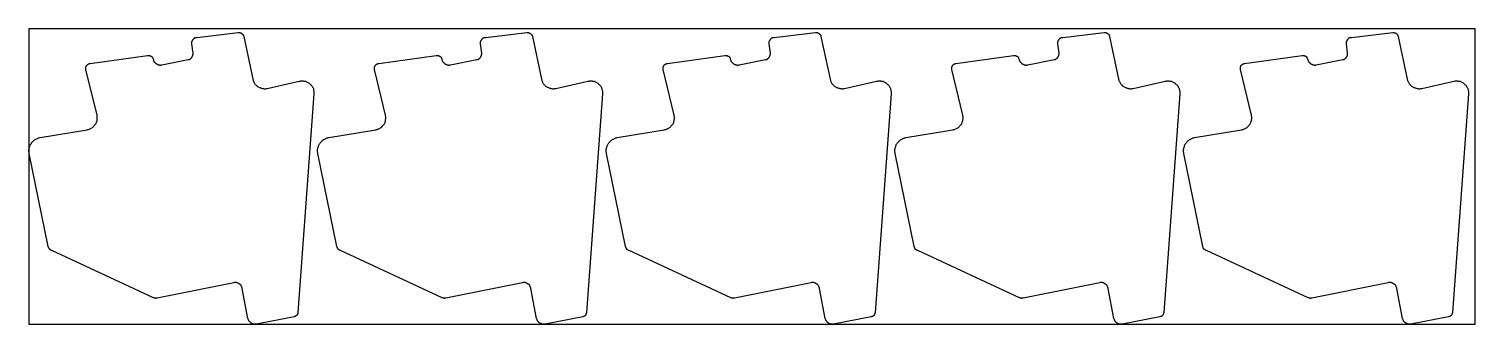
# Model space of a CAD drawing. Header units: metres. Extents: x 0 to 1200, y 0 to 245.
import ezdxf

# ---------------------------------------------------------------- set-up
doc = ezdxf.new("R2010")
doc.units = ezdxf.units.M
doc.layers.add('MATERIAL', color=8, linetype='Continuous')
doc.layers.add('PART', color=3, linetype='Continuous')

msp = doc.modelspace()

# ---------------------------------------------------------------- linework, layer by layer
at = {"layer": 'MATERIAL'}
msp.add_lwpolyline([(0, 0), (1200, 0), (1200, 245), (0, 245)], close=True, dxfattribs=at)
at = {"layer": 'PART'}
for points in [[(170, 34.25), (106.5, 21.5), (106.25, 21.5), (106, 21.5), (105.75, 21.5), (105.5, 21.25), (105.25, 21.25), (105.25, 21.5), (105, 21.5), (104.75, 21.5), (104.5, 21.5), (104.25, 21.5), (104, 21.5), (104, 21.75), (103.75, 21.75), (103.5, 21.75), (19, 61), (18.75, 61), (18.5, 61), (18.25, 61.25), (18, 61.5), (17.75, 61.75), (17.5, 61.75), (17.5, 62), (17.25, 62), (17.25, 62.25), (17, 62.25), (17, 62.5), (16.75, 62.75), (16.5, 63), (16.5, 63.25), (16.25, 63.5), (16.25, 63.75), (16.25, 64), (16, 64.25), (16, 64.5), (0.25, 141.5), (0.25, 142.25), (0, 142.75), (0, 143.25), (0, 144), (0, 144.5), (0, 145), (0.25, 145.75), (0.25, 146.25), (0.5, 146.75), (0.75, 147.5), (0.75, 148), (1, 148.5), (1.25, 149), (1.75, 149.5), (2, 150), (2.25, 150.5), (2.75, 151), (3, 151.25), (3.5, 151.75), (4, 152.25), (4.25, 152.5), (4.75, 153), (5.25, 153.25), (5.75, 153.5), (6.5, 153.75), (7, 154), (7.5, 154.25), (8, 154.5), (8.5, 154.5), (9.25, 154.75), (48.25, 161.25), (48.75, 161.5), (49.5, 161.5), (50, 161.75), (50.5, 162), (50.75, 162), (51.25, 162.25), (51.75, 162.5), (52.25, 163), (52.75, 163.25), (53, 163.5), (53.5, 163.75), (53.75, 164.25), (54.25, 164.75), (54.5, 165), (54.75, 165.5), (55.25, 166), (55.5, 166.25), (55.75, 166.75), (56, 167.25), (56, 167.75), (56.25, 168.25), (56.5, 168.75), (56.5, 169.25), (56.5, 169.75), (56.75, 170.5), (56.75, 171), (56.75, 171.5), (56.75, 172), (56.5, 172.5), (56.5, 173), (56.5, 173.5), (47.25, 211.25), (47.25, 211.5), (47.25, 211.75), (47.25, 212), (47.25, 212.25), (47.25, 212.5), (47.25, 212.75), (47.25, 213), (47.25, 213.25), (47.25, 213.5), (47.5, 213.75), (47.5, 214), (47.75, 214.25), (47.75, 214.5), (48, 214.75), (48.25, 215), (48.25, 215.25), (48.5, 215.25), (48.75, 215.5), (49, 215.75), (49.25, 215.75), (49.5, 216), (49.75, 216), (50, 216), (50.25, 216.25), (50.5, 216.25), (50.75, 216.25), (98.5, 223), (98.75, 223), (99, 223), (99.25, 223), (99.5, 223), (99.75, 223), (100, 223), (100.25, 223), (100.5, 222.75), (100.75, 222.75), (101, 222.5), (101.25, 222.5), (101.5, 222.25), (101.75, 222), (102, 222), (102, 221.75), (102.25, 221.75), (102.25, 221.5), (102.5, 221.25), (102.75, 221), (102.75, 220.75), (102.75, 220.5), (103, 220.25), (103.25, 219.25), (103.5, 218.75), (103.5, 218.5), (103.75, 218.25), (103.75, 218), (104, 217.75), (104.25, 217.5), (104.5, 217.25), (104.75, 217), (104.75, 216.75), (105, 216.5), (105.25, 216.25), (105.5, 216.25), (105.75, 216), (106.25, 215.75), (106.5, 215.75), (106.75, 215.5), (107, 215.5), (107.25, 215.25), (107.5, 215.25), (108, 215.25), (108.25, 215.25), (108.5, 215), (109, 215), (109.25, 215), (109.5, 215), (109.75, 215.25), (110.25, 215.25), (132.25, 219.5), (132.5, 219.5), (132.75, 219.5), (133, 219.75), (133.25, 219.75), (133.5, 220), (133.75, 220), (133.75, 220.25), (134, 220.25), (134.25, 220.5), (134.5, 220.75), (134.75, 220.75), (135, 221), (135, 221.25), (135.25, 221.5), (135.5, 221.75), (135.5, 222), (135.75, 222.25), (135.75, 222.5), (135.75, 222.75), (136, 223), (136, 223.25), (136, 223.5), (136, 223.75), (136.25, 224), (136.25, 224.25), (136.25, 224.5), (136.25, 224.75), (136.25, 225), (135.25, 232.5), (135.25, 232.75), (135.25, 233), (135.25, 233.25), (135.25, 233.5), (135.25, 233.75), (135.25, 234), (135.25, 234.25), (135.25, 234.5), (135.5, 234.75), (135.5, 235), (135.75, 235.25), (135.75, 235.5), (136, 235.75), (136, 236), (136.25, 236.25), (136.25, 236.5), (136.5, 236.5), (136.75, 236.75), (137, 237), (137.25, 237), (137.25, 237.25), (137.5, 237.5), (137.75, 237.5), (138, 237.75), (138.25, 237.75), (138.5, 237.75), (138.75, 238), (139, 238), (139.25, 238), (139.5, 238), (173.75, 242), (174, 242), (174.25, 242), (174.5, 242), (174.75, 242), (175, 242), (175.25, 241.75), (175.5, 241.75), (175.75, 241.75), (176, 241.75), (176, 241.5), (176.25, 241.5), (176.5, 241.25), (176.75, 241.25), (176.75, 241), (177, 241), (177.25, 240.75), (177.5, 240.5), (177.5, 240.25), (177.75, 240.25), (177.75, 240), (177.75, 239.75), (178, 239.5), (178, 239.25), (178.25, 239), (178.25, 238.75), (185.75, 203.25), (186, 202.75), (186, 202.25), (186.25, 201.75), (186.5, 201.25), (186.75, 200.75), (187, 200.25), (187.25, 199.75), (187.5, 199.5), (187.75, 199), (188.25, 198.5), (188.5, 198.25), (189, 197.75), (189.25, 197.5), (189.75, 197.25), (190.25, 197), (190.75, 196.75), (191.25, 196.5), (191.75, 196.25), (192.25, 196), (192.75, 195.75), (193.25, 195.75), (193.75, 195.5), (194.25, 195.5), (194.75, 195.5), (195.25, 195.25), (195.75, 195.25), (196.25, 195.25), (196.75, 195.5), (197.25, 195.5), (197.75, 195.5), (224.25, 201.75), (224.75, 201.75), (225.25, 201.75), (225.75, 202), (226.5, 202), (227, 202), (227.5, 202), (228, 201.75), (228.5, 201.75), (229, 201.5), (229.5, 201.5), (230, 201.25), (230.5, 201), (231, 200.75), (231.5, 200.5), (232, 200.25), (232.5, 200), (232.75, 199.75), (233.25, 199.25), (233.5, 199), (234, 198.5), (234.25, 198.25), (234.75, 197.75), (235, 197.25), (235.25, 196.75), (235.5, 196.5), (235.75, 196), (236, 195.5), (236, 195), (236.25, 194.5), (236.25, 193.75), (236.5, 193.25), (236.5, 192.75), (236.5, 192.25), (236.5, 191.75), (236.5, 191.25), (223.25, 9.75), (223.25, 9.5), (223.25, 9.25), (223, 9), (223, 8.75), (223, 8.5), (222.75, 8.25), (222.75, 8), (222.5, 7.75), (222.5, 7.5), (222.25, 7.5), (222.25, 7.25), (222, 7), (221.75, 6.75), (221.5, 6.75), (221.5, 6.5), (221.25, 6.5), (221, 6.25), (220.75, 6.25), (220.5, 6.25), (220.5, 6), (220.25, 6), (220, 6), (188.75, 0), (188.5, 0), (188.25, 0), (188, 0), (187.5, 0), (187.25, 0), (187, 0), (186.75, 0), (186.25, 0), (186, 0.25), (185.75, 0.25), (185.5, 0.25), (185.25, 0.5), (184.75, 0.75), (184.5, 0.75), (184.25, 1), (184, 1.25), (183.75, 1.25), (183.5, 1.5), (183.25, 1.75), (183.25, 2), (183, 2.25), (182.75, 2.5), (182.5, 2.75), (182.5, 3), (182.25, 3.25), (182.25, 3.5), (182, 4), (182, 4.25), (182, 4.5), (181.75, 4.75), (177, 29.5), (177, 30), (177, 30.25), (176.75, 30.5), (176.75, 30.75), (176.5, 31), (176.5, 31.25), (176.25, 31.75), (176.25, 32), (176, 32.25), (175.75, 32.5), (175.5, 32.75), (175.25, 32.75), (175, 33), (174.75, 33.25), (174.5, 33.5), (174.25, 33.5), (174, 33.75), (173.75, 34), (173.5, 34), (173.25, 34.25), (172.75, 34.25), (172.5, 34.25), (172.25, 34.5), (172, 34.5), (171.5, 34.5), (171.25, 34.5), (171, 34.5), (170.75, 34.5), (170.25, 34.5), (170, 34.25)], [(409.5, 34.25), (346, 21.5), (345.75, 21.5), (345.5, 21.5), (345.25, 21.5), (345, 21.25), (344.75, 21.25), (344.75, 21.5), (344.5, 21.5), (344.25, 21.5), (344, 21.5), (343.75, 21.5), (343.5, 21.5), (343.5, 21.75), (343.25, 21.75), (343, 21.75), (258.5, 61), (258.25, 61), (258, 61), (257.75, 61.25), (257.5, 61.5), (257.25, 61.75), (257, 61.75), (257, 62), (256.75, 62), (256.75, 62.25), (256.5, 62.25), (256.5, 62.5), (256.25, 62.75), (256, 63), (256, 63.25), (255.75, 63.5), (255.75, 63.75), (255.75, 64), (255.5, 64.25), (255.5, 64.5), (239.75, 141.5), (239.75, 142.25), (239.5, 142.75), (239.5, 143.25), (239.5, 144), (239.5, 144.5), (239.5, 145), (239.75, 145.75), (239.75, 146.25), (240, 146.75), (240.25, 147.5), (240.25, 148), (240.5, 148.5), (240.75, 149), (241.25, 149.5), (241.5, 150), (241.75, 150.5), (242.25, 151), (242.5, 151.25), (243, 151.75), (243.5, 152.25), (243.75, 152.5), (244.25, 153), (244.75, 153.25), (245.25, 153.5), (246, 153.75), (246.5, 154), (247, 154.25), (247.5, 154.5), (248, 154.5), (248.75, 154.75), (287.75, 161.25), (288.25, 161.5), (289, 161.5), (289.5, 161.75), (290, 162), (290.25, 162), (290.75, 162.25), (291.25, 162.5), (291.75, 163), (292.25, 163.25), (292.5, 163.5), (293, 163.75), (293.25, 164.25), (293.75, 164.75), (294, 165), (294.25, 165.5), (294.75, 166), (295, 166.25), (295.25, 166.75), (295.5, 167.25), (295.5, 167.75), (295.75, 168.25), (296, 168.75), (296, 169.25), (296, 169.75), (296.25, 170.5), (296.25, 171), (296.25, 171.5), (296.25, 172), (296, 172.5), (296, 173), (296, 173.5), (286.75, 211.25), (286.75, 211.5), (286.75, 211.75), (286.75, 212), (286.75, 212.25), (286.75, 212.5), (286.75, 212.75), (286.75, 213), (286.75, 213.25), (286.75, 213.5), (287, 213.75), (287, 214), (287.25, 214.25), (287.25, 214.5), (287.5, 214.75), (287.75, 215), (287.75, 215.25), (288, 215.25), (288.25, 215.5), (288.5, 215.75), (288.75, 215.75), (289, 216), (289.25, 216), (289.5, 216), (289.75, 216.25), (290, 216.25), (290.25, 216.25), (338, 223), (338.25, 223), (338.5, 223), (338.75, 223), (339, 223), (339.25, 223), (339.5, 223), (339.75, 223), (340, 222.75), (340.25, 222.75), (340.5, 222.5), (340.75, 222.5), (341, 222.25), (341.25, 222), (341.5, 222), (341.5, 221.75), (341.75, 221.75), (341.75, 221.5), (342, 221.25), (342.25, 221), (342.25, 220.75), (342.25, 220.5), (342.5, 220.25), (342.75, 219.25), (343, 218.75), (343, 218.5), (343.25, 218.25), (343.25, 218), (343.5, 217.75), (343.75, 217.5), (344, 217.25), (344.25, 217), (344.25, 216.75), (344.5, 216.5), (344.75, 216.25), (345, 216.25), (345.25, 216), (345.75, 215.75), (346, 215.75), (346.25, 215.5), (346.5, 215.5), (346.75, 215.25), (347, 215.25), (347.5, 215.25), (347.75, 215.25), (348, 215), (348.5, 215), (348.75, 215), (349, 215), (349.25, 215.25), (349.75, 215.25), (371.75, 219.5), (372, 219.5), (372.25, 219.5), (372.5, 219.75), (372.75, 219.75), (373, 220), (373.25, 220), (373.25, 220.25), (373.5, 220.25), (373.75, 220.5), (374, 220.75), (374.25, 220.75), (374.5, 221), (374.5, 221.25), (374.75, 221.5), (375, 221.75), (375, 222), (375.25, 222.25), (375.25, 222.5), (375.25, 222.75), (375.5, 223), (375.5, 223.25), (375.5, 223.5), (375.5, 223.75), (375.75, 224), (375.75, 224.25), (375.75, 224.5), (375.75, 224.75), (375.75, 225), (374.75, 232.5), (374.75, 232.75), (374.75, 233), (374.75, 233.25), (374.75, 233.5), (374.75, 233.75), (374.75, 234), (374.75, 234.25), (374.75, 234.5), (375, 234.75), (375, 235), (375.25, 235.25), (375.25, 235.5), (375.5, 235.75), (375.5, 236), (375.75, 236.25), (375.75, 236.5), (376, 236.5), (376.25, 236.75), (376.5, 237), (376.75, 237), (376.75, 237.25), (377, 237.5), (377.25, 237.5), (377.5, 237.75), (377.75, 237.75), (378, 237.75), (378.25, 238), (378.5, 238), (378.75, 238), (379, 238), (413.25, 242), (413.5, 242), (413.75, 242), (414, 242), (414.25, 242), (414.5, 242), (414.75, 241.75), (415, 241.75), (415.25, 241.75), (415.5, 241.75), (415.5, 241.5), (415.75, 241.5), (416, 241.25), (416.25, 241.25), (416.25, 241), (416.5, 241), (416.75, 240.75), (417, 240.5), (417, 240.25), (417.25, 240.25), (417.25, 240), (417.25, 239.75), (417.5, 239.5), (417.5, 239.25), (417.75, 239), (417.75, 238.75), (425.25, 203.25), (425.5, 202.75), (425.5, 202.25), (425.75, 201.75), (426, 201.25), (426.25, 200.75), (426.5, 200.25), (426.75, 199.75), (427, 199.5), (427.25, 199), (427.75, 198.5), (428, 198.25), (428.5, 197.75), (428.75, 197.5), (429.25, 197.25), (429.75, 197), (430.25, 196.75), (430.75, 196.5), (431.25, 196.25), (431.75, 196), (432.25, 195.75), (432.75, 195.75), (433.25, 195.5), (433.75, 195.5), (434.25, 195.5), (434.75, 195.25), (435.25, 195.25), (435.75, 195.25), (436.25, 195.5), (436.75, 195.5), (437.25, 195.5), (463.75, 201.75), (464.25, 201.75), (464.75, 201.75), (465.25, 202), (466, 202), (466.5, 202), (467, 202), (467.5, 201.75), (468, 201.75), (468.5, 201.5), (469, 201.5), (469.5, 201.25), (470, 201), (470.5, 200.75), (471, 200.5), (471.5, 200.25), (472, 200), (472.25, 199.75), (472.75, 199.25), (473, 199), (473.5, 198.5), (473.75, 198.25), (474.25, 197.75), (474.5, 197.25), (474.75, 196.75), (475, 196.5), (475.25, 196), (475.5, 195.5), (475.5, 195), (475.75, 194.5), (475.75, 193.75), (476, 193.25), (476, 192.75), (476, 192.25), (476, 191.75), (476, 191.25), (462.75, 9.75), (462.75, 9.5), (462.75, 9.25), (462.5, 9), (462.5, 8.75), (462.5, 8.5), (462.25, 8.25), (462.25, 8), (462, 7.75), (462, 7.5), (461.75, 7.5), (461.75, 7.25), (461.5, 7), (461.25, 6.75), (461, 6.75), (461, 6.5), (460.75, 6.5), (460.5, 6.25), (460.25, 6.25), (460, 6.25), (460, 6), (459.75, 6), (459.5, 6), (428.25, 0), (428, 0), (427.75, 0), (427.5, 0), (427, 0), (426.75, 0), (426.5, 0), (426.25, 0), (425.75, 0), (425.5, 0.25), (425.25, 0.25), (425, 0.25), (424.75, 0.5), (424.25, 0.75), (424, 0.75), (423.75, 1), (423.5, 1.25), (423.25, 1.25), (423, 1.5), (422.75, 1.75), (422.75, 2), (422.5, 2.25), (422.25, 2.5), (422, 2.75), (422, 3), (421.75, 3.25), (421.75, 3.5), (421.5, 4), (421.5, 4.25), (421.5, 4.5), (421.25, 4.75), (416.5, 29.5), (416.5, 30), (416.5, 30.25), (416.25, 30.5), (416.25, 30.75), (416, 31), (416, 31.25), (415.75, 31.75), (415.75, 32), (415.5, 32.25), (415.25, 32.5), (415, 32.75), (414.75, 32.75), (414.5, 33), (414.25, 33.25), (414, 33.5), (413.75, 33.5), (413.5, 33.75), (413.25, 34), (413, 34), (412.75, 34.25), (412.25, 34.25), (412, 34.25), (411.75, 34.5), (411.5, 34.5), (411, 34.5), (410.75, 34.5), (410.5, 34.5), (410.25, 34.5), (409.75, 34.5), (409.5, 34.25)], [(649, 34.25), (585.5, 21.5), (585.25, 21.5), (585, 21.5), (584.75, 21.5), (584.5, 21.25), (584.25, 21.25), (584.25, 21.5), (584, 21.5), (583.75, 21.5), (583.5, 21.5), (583.25, 21.5), (583, 21.5), (583, 21.75), (582.75, 21.75), (582.5, 21.75), (498, 61), (497.75, 61), (497.5, 61), (497.25, 61.25), (497, 61.5), (496.75, 61.75), (496.5, 61.75), (496.5, 62), (496.25, 62), (496.25, 62.25), (496, 62.25), (496, 62.5), (495.75, 62.75), (495.5, 63), (495.5, 63.25), (495.25, 63.5), (495.25, 63.75), (495.25, 64), (495, 64.25), (495, 64.5), (479.25, 141.5), (479.25, 142.25), (479, 142.75), (479, 143.25), (479, 144), (479, 144.5), (479, 145), (479.25, 145.75), (479.25, 146.25), (479.5, 146.75), (479.75, 147.5), (479.75, 148), (480, 148.5), (480.25, 149), (480.75, 149.5), (481, 150), (481.25, 150.5), (481.75, 151), (482, 151.25), (482.5, 151.75), (483, 152.25), (483.25, 152.5), (483.75, 153), (484.25, 153.25), (484.75, 153.5), (485.5, 153.75), (486, 154), (486.5, 154.25), (487, 154.5), (487.5, 154.5), (488.25, 154.75), (527.25, 161.25), (527.75, 161.5), (528.5, 161.5), (529, 161.75), (529.5, 162), (529.75, 162), (530.25, 162.25), (530.75, 162.5), (531.25, 163), (531.75, 163.25), (532, 163.5), (532.5, 163.75), (532.75, 164.25), (533.25, 164.75), (533.5, 165), (533.75, 165.5), (534.25, 166), (534.5, 166.25), (534.75, 166.75), (535, 167.25), (535, 167.75), (535.25, 168.25), (535.5, 168.75), (535.5, 169.25), (535.5, 169.75), (535.75, 170.5), (535.75, 171), (535.75, 171.5), (535.75, 172), (535.5, 172.5), (535.5, 173), (535.5, 173.5), (526.25, 211.25), (526.25, 211.5), (526.25, 211.75), (526.25, 212), (526.25, 212.25), (526.25, 212.5), (526.25, 212.75), (526.25, 213), (526.25, 213.25), (526.25, 213.5), (526.5, 213.75), (526.5, 214), (526.75, 214.25), (526.75, 214.5), (527, 214.75), (527.25, 215), (527.25, 215.25), (527.5, 215.25), (527.75, 215.5), (528, 215.75), (528.25, 215.75), (528.5, 216), (528.75, 216), (529, 216), (529.25, 216.25), (529.5, 216.25), (529.75, 216.25), (577.5, 223), (577.75, 223), (578, 223), (578.25, 223), (578.5, 223), (578.75, 223), (579, 223), (579.25, 223), (579.5, 222.75), (579.75, 222.75), (580, 222.5), (580.25, 222.5), (580.5, 222.25), (580.75, 222), (581, 222), (581, 221.75), (581.25, 221.75), (581.25, 221.5), (581.5, 221.25), (581.75, 221), (581.75, 220.75), (581.75, 220.5), (582, 220.25), (582.25, 219.25), (582.5, 218.75), (582.5, 218.5), (582.75, 218.25), (582.75, 218), (583, 217.75), (583.25, 217.5), (583.5, 217.25), (583.75, 217), (583.75, 216.75), (584, 216.5), (584.25, 216.25), (584.5, 216.25), (584.75, 216), (585.25, 215.75), (585.5, 215.75), (585.75, 215.5), (586, 215.5), (586.25, 215.25), (586.5, 215.25), (587, 215.25), (587.25, 215.25), (587.5, 215), (588, 215), (588.25, 215), (588.5, 215), (588.75, 215.25), (589.25, 215.25), (611.25, 219.5), (611.5, 219.5), (611.75, 219.5), (612, 219.75), (612.25, 219.75), (612.5, 220), (612.75, 220), (612.75, 220.25), (613, 220.25), (613.25, 220.5), (613.5, 220.75), (613.75, 220.75), (614, 221), (614, 221.25), (614.25, 221.5), (614.5, 221.75), (614.5, 222), (614.75, 222.25), (614.75, 222.5), (614.75, 222.75), (615, 223), (615, 223.25), (615, 223.5), (615, 223.75), (615.25, 224), (615.25, 224.25), (615.25, 224.5), (615.25, 224.75), (615.25, 225), (614.25, 232.5), (614.25, 232.75), (614.25, 233), (614.25, 233.25), (614.25, 233.5), (614.25, 233.75), (614.25, 234), (614.25, 234.25), (614.25, 234.5), (614.5, 234.75), (614.5, 235), (614.75, 235.25), (614.75, 235.5), (615, 235.75), (615, 236), (615.25, 236.25), (615.25, 236.5), (615.5, 236.5), (615.75, 236.75), (616, 237), (616.25, 237), (616.25, 237.25), (616.5, 237.5), (616.75, 237.5), (617, 237.75), (617.25, 237.75), (617.5, 237.75), (617.75, 238), (618, 238), (618.25, 238), (618.5, 238), (652.75, 242), (653, 242), (653.25, 242), (653.5, 242), (653.75, 242), (654, 242), (654.25, 241.75), (654.5, 241.75), (654.75, 241.75), (655, 241.75), (655, 241.5), (655.25, 241.5), (655.5, 241.25), (655.75, 241.25), (655.75, 241), (656, 241), (656.25, 240.75), (656.5, 240.5), (656.5, 240.25), (656.75, 240.25), (656.75, 240), (656.75, 239.75), (657, 239.5), (657, 239.25), (657.25, 239), (657.25, 238.75), (664.75, 203.25), (665, 202.75), (665, 202.25), (665.25, 201.75), (665.5, 201.25), (665.75, 200.75), (666, 200.25), (666.25, 199.75), (666.5, 199.5), (666.75, 199), (667.25, 198.5), (667.5, 198.25), (668, 197.75), (668.25, 197.5), (668.75, 197.25), (669.25, 197), (669.75, 196.75), (670.25, 196.5), (670.75, 196.25), (671.25, 196), (671.75, 195.75), (672.25, 195.75), (672.75, 195.5), (673.25, 195.5), (673.75, 195.5), (674.25, 195.25), (674.75, 195.25), (675.25, 195.25), (675.75, 195.5), (676.25, 195.5), (676.75, 195.5), (703.25, 201.75), (703.75, 201.75), (704.25, 201.75), (704.75, 202), (705.5, 202), (706, 202), (706.5, 202), (707, 201.75), (707.5, 201.75), (708, 201.5), (708.5, 201.5), (709, 201.25), (709.5, 201), (710, 200.75), (710.5, 200.5), (711, 200.25), (711.5, 200), (711.75, 199.75), (712.25, 199.25), (712.5, 199), (713, 198.5), (713.25, 198.25), (713.75, 197.75), (714, 197.25), (714.25, 196.75), (714.5, 196.5), (714.75, 196), (715, 195.5), (715, 195), (715.25, 194.5), (715.25, 193.75), (715.5, 193.25), (715.5, 192.75), (715.5, 192.25), (715.5, 191.75), (715.5, 191.25), (702.25, 9.75), (702.25, 9.5), (702.25, 9.25), (702, 9), (702, 8.75), (702, 8.5), (701.75, 8.25), (701.75, 8), (701.5, 7.75), (701.5, 7.5), (701.25, 7.5), (701.25, 7.25), (701, 7), (700.75, 6.75), (700.5, 6.75), (700.5, 6.5), (700.25, 6.5), (700, 6.25), (699.75, 6.25), (699.5, 6.25), (699.5, 6), (699.25, 6), (699, 6), (667.75, 0), (667.5, 0), (667.25, 0), (667, 0), (666.5, 0), (666.25, 0), (666, 0), (665.75, 0), (665.25, 0), (665, 0.25), (664.75, 0.25), (664.5, 0.25), (664.25, 0.5), (663.75, 0.75), (663.5, 0.75), (663.25, 1), (663, 1.25), (662.75, 1.25), (662.5, 1.5), (662.25, 1.75), (662.25, 2), (662, 2.25), (661.75, 2.5), (661.5, 2.75), (661.5, 3), (661.25, 3.25), (661.25, 3.5), (661, 4), (661, 4.25), (661, 4.5), (660.75, 4.75), (656, 29.5), (656, 30), (656, 30.25), (655.75, 30.5), (655.75, 30.75), (655.5, 31), (655.5, 31.25), (655.25, 31.75), (655.25, 32), (655, 32.25), (654.75, 32.5), (654.5, 32.75), (654.25, 32.75), (654, 33), (653.75, 33.25), (653.5, 33.5), (653.25, 33.5), (653, 33.75), (652.75, 34), (652.5, 34), (652.25, 34.25), (651.75, 34.25), (651.5, 34.25), (651.25, 34.5), (651, 34.5), (650.5, 34.5), (650.25, 34.5), (650, 34.5), (649.75, 34.5), (649.25, 34.5), (649, 34.25)], [(888.5, 34.25), (825, 21.5), (824.75, 21.5), (824.5, 21.5), (824.25, 21.5), (824, 21.25), (823.75, 21.25), (823.75, 21.5), (823.5, 21.5), (823.25, 21.5), (823, 21.5), (822.75, 21.5), (822.5, 21.5), (822.5, 21.75), (822.25, 21.75), (822, 21.75), (737.5, 61), (737.25, 61), (737, 61), (736.75, 61.25), (736.5, 61.5), (736.25, 61.75), (736, 61.75), (736, 62), (735.75, 62), (735.75, 62.25), (735.5, 62.25), (735.5, 62.5), (735.25, 62.75), (735, 63), (735, 63.25), (734.75, 63.5), (734.75, 63.75), (734.75, 64), (734.5, 64.25), (734.5, 64.5), (718.75, 141.5), (718.75, 142.25), (718.5, 142.75), (718.5, 143.25), (718.5, 144), (718.5, 144.5), (718.5, 145), (718.75, 145.75), (718.75, 146.25), (719, 146.75), (719.25, 147.5), (719.25, 148), (719.5, 148.5), (719.75, 149), (720.25, 149.5), (720.5, 150), (720.75, 150.5), (721.25, 151), (721.5, 151.25), (722, 151.75), (722.5, 152.25), (722.75, 152.5), (723.25, 153), (723.75, 153.25), (724.25, 153.5), (725, 153.75), (725.5, 154), (726, 154.25), (726.5, 154.5), (727, 154.5), (727.75, 154.75), (766.75, 161.25), (767.25, 161.5), (768, 161.5), (768.5, 161.75), (769, 162), (769.25, 162), (769.75, 162.25), (770.25, 162.5), (770.75, 163), (771.25, 163.25), (771.5, 163.5), (772, 163.75), (772.25, 164.25), (772.75, 164.75), (773, 165), (773.25, 165.5), (773.75, 166), (774, 166.25), (774.25, 166.75), (774.5, 167.25), (774.5, 167.75), (774.75, 168.25), (775, 168.75), (775, 169.25), (775, 169.75), (775.25, 170.5), (775.25, 171), (775.25, 171.5), (775.25, 172), (775, 172.5), (775, 173), (775, 173.5), (765.75, 211.25), (765.75, 211.5), (765.75, 211.75), (765.75, 212), (765.75, 212.25), (765.75, 212.5), (765.75, 212.75), (765.75, 213), (765.75, 213.25), (765.75, 213.5), (766, 213.75), (766, 214), (766.25, 214.25), (766.25, 214.5), (766.5, 214.75), (766.75, 215), (766.75, 215.25), (767, 215.25), (767.25, 215.5), (767.5, 215.75), (767.75, 215.75), (768, 216), (768.25, 216), (768.5, 216), (768.75, 216.25), (769, 216.25), (769.25, 216.25), (817, 223), (817.25, 223), (817.5, 223), (817.75, 223), (818, 223), (818.25, 223), (818.5, 223), (818.75, 223), (819, 222.75), (819.25, 222.75), (819.5, 222.5), (819.75, 222.5), (820, 222.25), (820.25, 222), (820.5, 222), (820.5, 221.75), (820.75, 221.75), (820.75, 221.5), (821, 221.25), (821.25, 221), (821.25, 220.75), (821.25, 220.5), (821.5, 220.25), (821.75, 219.25), (822, 218.75), (822, 218.5), (822.25, 218.25), (822.25, 218), (822.5, 217.75), (822.75, 217.5), (823, 217.25), (823.25, 217), (823.25, 216.75), (823.5, 216.5), (823.75, 216.25), (824, 216.25), (824.25, 216), (824.75, 215.75), (825, 215.75), (825.25, 215.5), (825.5, 215.5), (825.75, 215.25), (826, 215.25), (826.5, 215.25), (826.75, 215.25), (827, 215), (827.5, 215), (827.75, 215), (828, 215), (828.25, 215.25), (828.75, 215.25), (850.75, 219.5), (851, 219.5), (851.25, 219.5), (851.5, 219.75), (851.75, 219.75), (852, 220), (852.25, 220), (852.25, 220.25), (852.5, 220.25), (852.75, 220.5), (853, 220.75), (853.25, 220.75), (853.5, 221), (853.5, 221.25), (853.75, 221.5), (854, 221.75), (854, 222), (854.25, 222.25), (854.25, 222.5), (854.25, 222.75), (854.5, 223), (854.5, 223.25), (854.5, 223.5), (854.5, 223.75), (854.75, 224), (854.75, 224.25), (854.75, 224.5), (854.75, 224.75), (854.75, 225), (853.75, 232.5), (853.75, 232.75), (853.75, 233), (853.75, 233.25), (853.75, 233.5), (853.75, 233.75), (853.75, 234), (853.75, 234.25), (853.75, 234.5), (854, 234.75), (854, 235), (854.25, 235.25), (854.25, 235.5), (854.5, 235.75), (854.5, 236), (854.75, 236.25), (854.75, 236.5), (855, 236.5), (855.25, 236.75), (855.5, 237), (855.75, 237), (855.75, 237.25), (856, 237.5), (856.25, 237.5), (856.5, 237.75), (856.75, 237.75), (857, 237.75), (857.25, 238), (857.5, 238), (857.75, 238), (858, 238), (892.25, 242), (892.5, 242), (892.75, 242), (893, 242), (893.25, 242), (893.5, 242), (893.75, 241.75), (894, 241.75), (894.25, 241.75), (894.5, 241.75), (894.5, 241.5), (894.75, 241.5), (895, 241.25), (895.25, 241.25), (895.25, 241), (895.5, 241), (895.75, 240.75), (896, 240.5), (896, 240.25), (896.25, 240.25), (896.25, 240), (896.25, 239.75), (896.5, 239.5), (896.5, 239.25), (896.75, 239), (896.75, 238.75), (904.25, 203.25), (904.5, 202.75), (904.5, 202.25), (904.75, 201.75), (905, 201.25), (905.25, 200.75), (905.5, 200.25), (905.75, 199.75), (906, 199.5), (906.25, 199), (906.75, 198.5), (907, 198.25), (907.5, 197.75), (907.75, 197.5), (908.25, 197.25), (908.75, 197), (909.25, 196.75), (909.75, 196.5), (910.25, 196.25), (910.75, 196), (911.25, 195.75), (911.75, 195.75), (912.25, 195.5), (912.75, 195.5), (913.25, 195.5), (913.75, 195.25), (914.25, 195.25), (914.75, 195.25), (915.25, 195.5), (915.75, 195.5), (916.25, 195.5), (942.75, 201.75), (943.25, 201.75), (943.75, 201.75), (944.25, 202), (945, 202), (945.5, 202), (946, 202), (946.5, 201.75), (947, 201.75), (947.5, 201.5), (948, 201.5), (948.5, 201.25), (949, 201), (949.5, 200.75), (950, 200.5), (950.5, 200.25), (951, 200), (951.25, 199.75), (951.75, 199.25), (952, 199), (952.5, 198.5), (952.75, 198.25), (953.25, 197.75), (953.5, 197.25), (953.75, 196.75), (954, 196.5), (954.25, 196), (954.5, 195.5), (954.5, 195), (954.75, 194.5), (954.75, 193.75), (955, 193.25), (955, 192.75), (955, 192.25), (955, 191.75), (955, 191.25), (941.75, 9.75), (941.75, 9.5), (941.75, 9.25), (941.5, 9), (941.5, 8.75), (941.5, 8.5), (941.25, 8.25), (941.25, 8), (941, 7.75), (941, 7.5), (940.75, 7.5), (940.75, 7.25), (940.5, 7), (940.25, 6.75), (940, 6.75), (940, 6.5), (939.75, 6.5), (939.5, 6.25), (939.25, 6.25), (939, 6.25), (939, 6), (938.75, 6), (938.5, 6), (907.25, 0), (907, 0), (906.75, 0), (906.5, 0), (906, 0), (905.75, 0), (905.5, 0), (905.25, 0), (904.75, 0), (904.5, 0.25), (904.25, 0.25), (904, 0.25), (903.75, 0.5), (903.25, 0.75), (903, 0.75), (902.75, 1), (902.5, 1.25), (902.25, 1.25), (902, 1.5), (901.75, 1.75), (901.75, 2), (901.5, 2.25), (901.25, 2.5), (901, 2.75), (901, 3), (900.75, 3.25), (900.75, 3.5), (900.5, 4), (900.5, 4.25), (900.5, 4.5), (900.25, 4.75), (895.5, 29.5), (895.5, 30), (895.5, 30.25), (895.25, 30.5), (895.25, 30.75), (895, 31), (895, 31.25), (894.75, 31.75), (894.75, 32), (894.5, 32.25), (894.25, 32.5), (894, 32.75), (893.75, 32.75), (893.5, 33), (893.25, 33.25), (893, 33.5), (892.75, 33.5), (892.5, 33.75), (892.25, 34), (892, 34), (891.75, 34.25), (891.25, 34.25), (891, 34.25), (890.75, 34.5), (890.5, 34.5), (890, 34.5), (889.75, 34.5), (889.5, 34.5), (889.25, 34.5), (888.75, 34.5), (888.5, 34.25)], [(1128, 34.25), (1064.5, 21.5), (1064.25, 21.5), (1064, 21.5), (1063.75, 21.5), (1063.5, 21.25), (1063.25, 21.25), (1063.25, 21.5), (1063, 21.5), (1062.75, 21.5), (1062.5, 21.5), (1062.25, 21.5), (1062, 21.5), (1062, 21.75), (1061.75, 21.75), (1061.5, 21.75), (977, 61), (976.75, 61), (976.5, 61), (976.25, 61.25), (976, 61.5), (975.75, 61.75), (975.5, 61.75), (975.5, 62), (975.25, 62), (975.25, 62.25), (975, 62.25), (975, 62.5), (974.75, 62.75), (974.5, 63), (974.5, 63.25), (974.25, 63.5), (974.25, 63.75), (974.25, 64), (974, 64.25), (974, 64.5), (958.25, 141.5), (958.25, 142.25), (958, 142.75), (958, 143.25), (958, 144), (958, 144.5), (958, 145), (958.25, 145.75), (958.25, 146.25), (958.5, 146.75), (958.75, 147.5), (958.75, 148), (959, 148.5), (959.25, 149), (959.75, 149.5), (960, 150), (960.25, 150.5), (960.75, 151), (961, 151.25), (961.5, 151.75), (962, 152.25), (962.25, 152.5), (962.75, 153), (963.25, 153.25), (963.75, 153.5), (964.5, 153.75), (965, 154), (965.5, 154.25), (966, 154.5), (966.5, 154.5), (967.25, 154.75), (1006.25, 161.25), (1006.75, 161.5), (1007.5, 161.5), (1008, 161.75), (1008.5, 162), (1008.75, 162), (1009.25, 162.25), (1009.75, 162.5), (1010.25, 163), (1010.75, 163.25), (1011, 163.5), (1011.5, 163.75), (1011.75, 164.25), (1012.25, 164.75), (1012.5, 165), (1012.75, 165.5), (1013.25, 166), (1013.5, 166.25), (1013.75, 166.75), (1014, 167.25), (1014, 167.75), (1014.25, 168.25), (1014.5, 168.75), (1014.5, 169.25), (1014.5, 169.75), (1014.75, 170.5), (1014.75, 171), (1014.75, 171.5), (1014.75, 172), (1014.5, 172.5), (1014.5, 173), (1014.5, 173.5), (1005.25, 211.25), (1005.25, 211.5), (1005.25, 211.75), (1005.25, 212), (1005.25, 212.25), (1005.25, 212.5), (1005.25, 212.75), (1005.25, 213), (1005.25, 213.25), (1005.25, 213.5), (1005.5, 213.75), (1005.5, 214), (1005.75, 214.25), (1005.75, 214.5), (1006, 214.75), (1006.25, 215), (1006.25, 215.25), (1006.5, 215.25), (1006.75, 215.5), (1007, 215.75), (1007.25, 215.75), (1007.5, 216), (1007.75, 216), (1008, 216), (1008.25, 216.25), (1008.5, 216.25), (1008.75, 216.25), (1056.5, 223), (1056.75, 223), (1057, 223), (1057.25, 223), (1057.5, 223), (1057.75, 223), (1058, 223), (1058.25, 223), (1058.5, 222.75), (1058.75, 222.75), (1059, 222.5), (1059.25, 222.5), (1059.5, 222.25), (1059.75, 222), (1060, 222), (1060, 221.75), (1060.25, 221.75), (1060.25, 221.5), (1060.5, 221.25), (1060.75, 221), (1060.75, 220.75), (1060.75, 220.5), (1061, 220.25), (1061.25, 219.25), (1061.5, 218.75), (1061.5, 218.5), (1061.75, 218.25), (1061.75, 218), (1062, 217.75), (1062.25, 217.5), (1062.5, 217.25), (1062.75, 217), (1062.75, 216.75), (1063, 216.5), (1063.25, 216.25), (1063.5, 216.25), (1063.75, 216), (1064.25, 215.75), (1064.5, 215.75), (1064.75, 215.5), (1065, 215.5), (1065.25, 215.25), (1065.5, 215.25), (1066, 215.25), (1066.25, 215.25), (1066.5, 215), (1067, 215), (1067.25, 215), (1067.5, 215), (1067.75, 215.25), (1068.25, 215.25), (1090.25, 219.5), (1090.5, 219.5), (1090.75, 219.5), (1091, 219.75), (1091.25, 219.75), (1091.5, 220), (1091.75, 220), (1091.75, 220.25), (1092, 220.25), (1092.25, 220.5), (1092.5, 220.75), (1092.75, 220.75), (1093, 221), (1093, 221.25), (1093.25, 221.5), (1093.5, 221.75), (1093.5, 222), (1093.75, 222.25), (1093.75, 222.5), (1093.75, 222.75), (1094, 223), (1094, 223.25), (1094, 223.5), (1094, 223.75), (1094.25, 224), (1094.25, 224.25), (1094.25, 224.5), (1094.25, 224.75), (1094.25, 225), (1093.25, 232.5), (1093.25, 232.75), (1093.25, 233), (1093.25, 233.25), (1093.25, 233.5), (1093.25, 233.75), (1093.25, 234), (1093.25, 234.25), (1093.25, 234.5), (1093.5, 234.75), (1093.5, 235), (1093.75, 235.25), (1093.75, 235.5), (1094, 235.75), (1094, 236), (1094.25, 236.25), (1094.25, 236.5), (1094.5, 236.5), (1094.75, 236.75), (1095, 237), (1095.25, 237), (1095.25, 237.25), (1095.5, 237.5), (1095.75, 237.5), (1096, 237.75), (1096.25, 237.75), (1096.5, 237.75), (1096.75, 238), (1097, 238), (1097.25, 238), (1097.5, 238), (1131.75, 242), (1132, 242), (1132.25, 242), (1132.5, 242), (1132.75, 242), (1133, 242), (1133.25, 241.75), (1133.5, 241.75), (1133.75, 241.75), (1134, 241.75), (1134, 241.5), (1134.25, 241.5), (1134.5, 241.25), (1134.75, 241.25), (1134.75, 241), (1135, 241), (1135.25, 240.75), (1135.5, 240.5), (1135.5, 240.25), (1135.75, 240.25), (1135.75, 240), (1135.75, 239.75), (1136, 239.5), (1136, 239.25), (1136.25, 239), (1136.25, 238.75), (1143.75, 203.25), (1144, 202.75), (1144, 202.25), (1144.25, 201.75), (1144.5, 201.25), (1144.75, 200.75), (1145, 200.25), (1145.25, 199.75), (1145.5, 199.5), (1145.75, 199), (1146.25, 198.5), (1146.5, 198.25), (1147, 197.75), (1147.25, 197.5), (1147.75, 197.25), (1148.25, 197), (1148.75, 196.75), (1149.25, 196.5), (1149.75, 196.25), (1150.25, 196), (1150.75, 195.75), (1151.25, 195.75), (1151.75, 195.5), (1152.25, 195.5), (1152.75, 195.5), (1153.25, 195.25), (1153.75, 195.25), (1154.25, 195.25), (1154.75, 195.5), (1155.25, 195.5), (1155.75, 195.5), (1182.25, 201.75), (1182.75, 201.75), (1183.25, 201.75), (1183.75, 202), (1184.5, 202), (1185, 202), (1185.5, 202), (1186, 201.75), (1186.5, 201.75), (1187, 201.5), (1187.5, 201.5), (1188, 201.25), (1188.5, 201), (1189, 200.75), (1189.5, 200.5), (1190, 200.25), (1190.5, 200), (1190.75, 199.75), (1191.25, 199.25), (1191.5, 199), (1192, 198.5), (1192.25, 198.25), (1192.75, 197.75), (1193, 197.25), (1193.25, 196.75), (1193.5, 196.5), (1193.75, 196), (1194, 195.5), (1194, 195), (1194.25, 194.5), (1194.25, 193.75), (1194.5, 193.25), (1194.5, 192.75), (1194.5, 192.25), (1194.5, 191.75), (1194.5, 191.25), (1181.25, 9.75), (1181.25, 9.5), (1181.25, 9.25), (1181, 9), (1181, 8.75), (1181, 8.5), (1180.75, 8.25), (1180.75, 8), (1180.5, 7.75), (1180.5, 7.5), (1180.25, 7.5), (1180.25, 7.25), (1180, 7), (1179.75, 6.75), (1179.5, 6.75), (1179.5, 6.5), (1179.25, 6.5), (1179, 6.25), (1178.75, 6.25), (1178.5, 6.25), (1178.5, 6), (1178.25, 6), (1178, 6), (1146.75, 0), (1146.5, 0), (1146.25, 0), (1146, 0), (1145.5, 0), (1145.25, 0), (1145, 0), (1144.75, 0), (1144.25, 0), (1144, 0.25), (1143.75, 0.25), (1143.5, 0.25), (1143.25, 0.5), (1142.75, 0.75), (1142.5, 0.75), (1142.25, 1), (1142, 1.25), (1141.75, 1.25), (1141.5, 1.5), (1141.25, 1.75), (1141.25, 2), (1141, 2.25), (1140.75, 2.5), (1140.5, 2.75), (1140.5, 3), (1140.25, 3.25), (1140.25, 3.5), (1140, 4), (1140, 4.25), (1140, 4.5), (1139.75, 4.75), (1135, 29.5), (1135, 30), (1135, 30.25), (1134.75, 30.5), (1134.75, 30.75), (1134.5, 31), (1134.5, 31.25), (1134.25, 31.75), (1134.25, 32), (1134, 32.25), (1133.75, 32.5), (1133.5, 32.75), (1133.25, 32.75), (1133, 33), (1132.75, 33.25), (1132.5, 33.5), (1132.25, 33.5), (1132, 33.75), (1131.75, 34), (1131.5, 34), (1131.25, 34.25), (1130.75, 34.25), (1130.5, 34.25), (1130.25, 34.5), (1130, 34.5), (1129.5, 34.5), (1129.25, 34.5), (1129, 34.5), (1128.75, 34.5), (1128.25, 34.5), (1128, 34.25)]]:
    msp.add_lwpolyline(points, close=True, dxfattribs=at)

doc.saveas('drawing.dxf')
